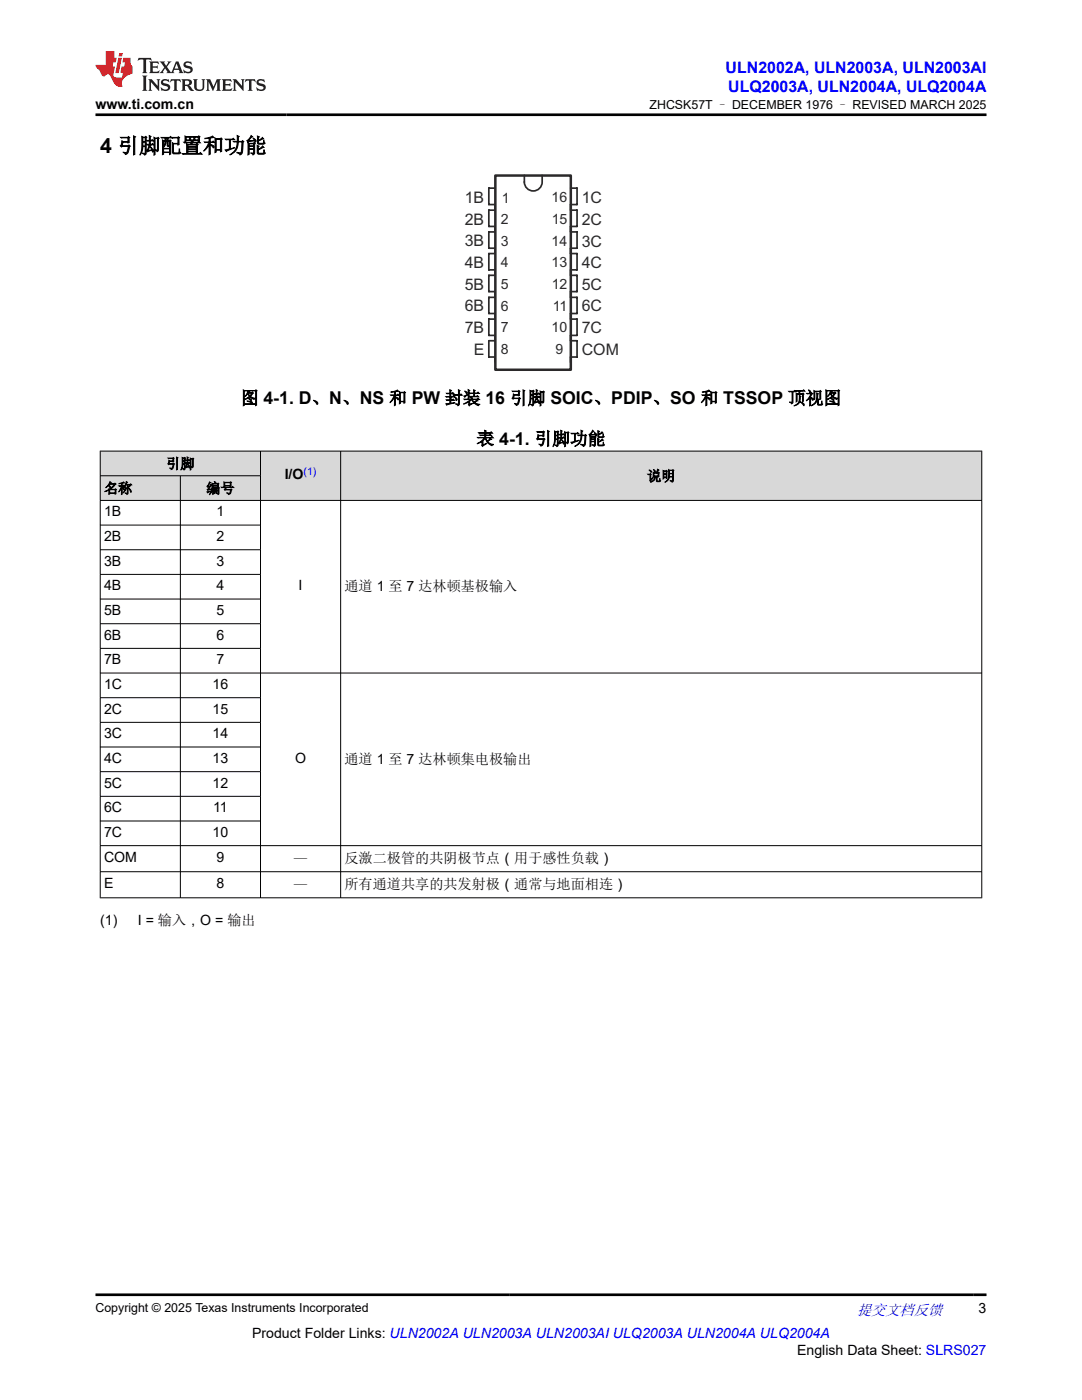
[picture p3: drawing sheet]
<svg xmlns="http://www.w3.org/2000/svg" width="216mm" height="279mm" viewBox="0 0 216 279" stroke-linecap="round" stroke-linejoin="round" font-family="sans-serif">
<defs><g id="words">
<text font-size="4.2" x="20" y="30.5">4 引脚配置和功能</text>
<g font-size="3.5">
<text x="48.1" y="80.6">图 4-1. D、N、NS 和 PW 封装 16 引脚 SOIC、PDIP、SO 和 TSSOP 顶视图</text>
<text x="95.1" y="88.8">表 4-1. 引脚功能</text>
</g>
<g font-size="3.2" fill="#00f">
<text x="144.8" y="14.5">ULN2002A, ULN2003A, ULN2003AI</text>
<text x="145.3" y="18.3">ULQ2003A, ULN2004A, ULQ2004A</text>
</g>
<g font-size="3.2" fill="#2b292a">
<text x="92.7" y="40.6">1B</text>
<text x="116.1" y="40.6">1C</text>
<text x="92.7" y="44.9">2B</text>
<text x="116.1" y="44.9">2C</text>
<text x="92.7" y="49.1">3B</text>
<text x="92.7" y="53.5">4B</text>
<text x="116.1" y="49.2">3C</text>
<text x="116.1" y="53.5">4C</text>
<text x="92.7" y="57.8">5B</text>
<text x="116.1" y="57.8">5C</text>
<text x="92.7" y="62.1">6B</text>
<text x="116.1" y="62.1">6C</text>
<text x="92.7" y="66.5">7B</text>
<text x="94.5" y="70.8">E</text>
<text x="116.1" y="66.5">7C</text>
<text x="116.1" y="70.8">COM</text>
</g>
<text font-size="3" fill="#00f" x="171" y="262.4">提交文档反馈</text>
<g font-size="2.8">
<text x="19" y="21.7">www.ti.com.cn</text>
<text x="33.2" y="93.5">引脚</text>
<text x="56.8" y="95.7">I/O</text>
<text x="129.1" y="96">说明</text>
<text x="20.8" y="98.4">名称</text>
<text x="41.2" y="98.4">编号</text>
<text x="20.8" y="103.1">1B</text>
<text x="20.8" y="108">2B</text>
<text x="43.2" y="103.1">1</text>
<text x="43.2" y="108">2</text>
<text x="20.8" y="112.9">3B</text>
<text x="43.2" y="112.9">3</text>
<text x="20.8" y="117.8">4B</text>
<text x="43.2" y="117.8">4</text>
<text x="59.6" y="117.8">I</text>
<text x="68.7" y="118">通道 1 至 7 达林顿基极输入</text>
<text x="20.8" y="122.7">5B</text>
<text x="43.2" y="122.7">5</text>
<text x="20.8" y="127.7">6B</text>
<text x="43.2" y="127.7">6</text>
<text x="20.8" y="132.6">7B</text>
<text x="20.8" y="137.5">1C</text>
<text x="42.4" y="137.5">16</text>
<text x="43.2" y="132.6">7</text>
<text x="20.8" y="142.4">2C</text>
<text x="42.4" y="142.4">15</text>
<text x="20.8" y="147.4">3C</text>
<text x="42.4" y="147.4">14</text>
<text x="20.8" y="152.3">4C</text>
<text x="42.4" y="152.3">13</text>
<text x="58.9" y="152.3">O</text>
<text x="68.7" y="152.4">通道 1 至 7 达林顿集电极输出</text>
<text x="20.8" y="157.2">5C</text>
<text x="42.4" y="157.2">12</text>
<text x="20.8" y="162.1">6C</text>
<text x="20.8" y="167">7C</text>
<text x="42.4" y="167">10</text>
<text x="42.5" y="162.1">11</text>
<text x="20.8" y="172.1">COM</text>
<text x="43.2" y="172.1">9</text>
<text x="58.6" y="172.4">—</text>
<text x="68.7" y="172.2">反激二极管的共阴极节点（用于感性负载）</text>
<text x="20.8" y="177.3">E</text>
<text x="43.2" y="177.3">8</text>
<text x="58.6" y="177.6">—</text>
<text x="68.7" y="177.4">所有通道共享的共发射极（通常与地面相连）</text>
<text x="20" y="184.5">(1)</text>
<text x="27.5" y="184.5">I = 输入，O = 输出</text>
<text x="195.3" y="262.1">3</text>
<text x="50.3" y="266.9">Product Folder Links: ULN2002A ULN2003A ULN2003AI ULQ2003A ULN2004A ULQ2004A</text>
<text x="159" y="270.3">English Data Sheet: SLRS027</text>
</g>
<g font-size="2.8" fill="#2b292a">
<text x="100.1" y="40.4">1</text>
<text x="110.1" y="40.4">16</text>
<text x="99.9" y="44.7">2</text>
<text x="110.1" y="44.7">15</text>
<text x="99.9" y="53.4">4</text>
<text x="99.9" y="49">3</text>
<text x="110.1" y="49.1">14</text>
<text x="110.1" y="53.4">13</text>
<text x="99.9" y="57.6">5</text>
<text x="110.1" y="57.7">12</text>
<text x="99.9" y="62">6</text>
<text x="110.3" y="62">11</text>
<text x="99.9" y="66.3">7</text>
<text x="99.9" y="70.6">8</text>
<text x="110.1" y="66.3">10</text>
<text x="110.9" y="70.6">9</text>
</g>
<g font-size="2.5">
<text x="129.6" y="21.8">ZHCSK57T – DECEMBER 1976 – REVISED MARCH 2025</text>
<text x="19" y="261.8">Copyright © 2025 Texas Instruments Incorporated</text>
</g>
<text font-size="2.1" fill="#00f" x="60.6" y="94.7">(1)</text>
</g></defs>
<path d="M98.8 37.5h-1.3v3.3h1.3v1.1h-1.3v3.3h1.3v1.1h-1.3v3.2h1.3v1.1h-1.3v3.3h1.3v1h-1.3v3.3h1.3v1.1h-1.3v3.3h1.3v1.1h-1.3v3.2h1.3v1.1h-1.3v3.3h1.3v1M104.6 35a2.59 2.59 0 0 0 .9 2.9 1.78 1.78 0 0 0 2.7-1.6v-1.3M113.8 37.5h1.3v3.3h-1.3v1.1h1.3v3.3h-1.3v1.1h1.3v3.2h-1.3v1.1h1.3v3.3h-1.3v1h1.3v3.3h-1.3v1.1h1.3v3.3h-1.3v1.1h1.3v3.2h-1.3v1.1h1.3v3.3h-1.3v1" fill="none" stroke="#2b292a" stroke-width=".34"/>
<path d="M98.8 35h15.1v38.8h-15.1z" fill="none" stroke="#2b292a" stroke-width=".5"/>
<g fill="#d8d8d8">
<path d="M20 90h175.9v4.9h-175.9z" fill-rule="evenodd"/>
<path d="M20.1 90.1h31.8v4.8h-31.8z" fill-rule="evenodd"/>
<path d="M52 90.1h15.9v9.7h-15.9z" fill-rule="evenodd"/>
<path d="M68 90.1h127.8v9.7h-127.8z" fill-rule="evenodd"/>
<path d="M20.1 95h15.8v4.8h-15.8z" fill-rule="evenodd"/>
<path d="M36.1 95h15.8v4.8h-15.8z" fill-rule="evenodd"/>
</g>
<g fill="none" stroke="#000" stroke-width=".2">
<path d="M19.9 90h176.1M19.9 94.9h32.1M20 90v89.2M36 94.9v84.3M52 90v89.2M68 90v89.2M195.9 90v89.2M196 99.9h-176.1M19.9 104.8h32.1M19.9 109.7h32.1M19.9 114.6h32.1M19.9 119.6h32.1"/>
<path d="M19.9 124.5h32.1M19.9 129.4h32.1M19.9 139.2h32.1M196 134.3h-176.1M19.9 144.2h32.1M19.9 149.1h32.1M19.9 154h32.1M19.9 158.9h32.1M19.9 168.8h176.1M19.9 163.8h32.1M19.9 174h176.1M19.9 179.2h176.1"/>
</g>
<path d="M27.7 11.6l-.2 .5 .5-.2h.6v.1v2.2l-.2 .4h1l-.2-.4v-2.2v-.1h.5l.5 .2-.1-.5zM29.8 12.3l.2 .4v1.5l-.2 .4h1.9l.1-.6a1.08 1.08 0 0 1-1.3 .2v-.7h.6l.4 .2v-.7l-.4 .2h-.6v-.5l.2-.2a1 1 0 0 1 1 .3l-.1-.5zM31.8 12.3l1 1.1-1 1.2h.9l-.2-.2 .4-.8 .5 .8-.2 .2h1.6l-.2-.2 .1-.5h1l.1 .5-.1 .2h.9l-.2-.3-.8-2h-.5l-1 2.2-.8-1.1 .9-1.1h-.8l.2 .2-.5 .6-.3-.6 .1-.2zM35.2 12.7l.4 1h-.8zM36.8 12.4a.65 .65 0 0 0-.2 .7 .65 .65 0 0 0 .6 .5l.7 .1 .1 .3a.79 .79 0 0 1-.7 .4 .79 .79 0 0 1-.7-.5l.1 .7 .2-.1a.93 .93 0 0 0 1.1 .1 .93 .93 0 0 0 .4-1 1.46 1.46 0 0 0-1.2-.6l-.1-.3a1.09 1.09 0 0 1 1.2 .2l-.2-.6-.1 .1-.6-.2zM28.4 15.1l.2 .4v2.2l-.2 .4h1l-.2-.4v-2.2l.2-.4zM29.6 15.8l.2 .4v1.5l-.2 .4h.8l-.3-.4v-1.3l1.7 1.8v-2l.2-.4h-.8l.2 .2 .1 1.1-1.2-1.3zM32.3 15.9a.65 .65 0 0 0-.2 .8 .65 .65 0 0 0 .7 .4l.6 .2 .1 .2a.79 .79 0 0 1-.7 .4 .79 .79 0 0 1-.7-.5l.1 .7 .2-.1a.93 .93 0 0 0 1.1 .1 .93 .93 0 0 0 .4-.9 1.46 1.46 0 0 0-1.2-.6l-.1-.4a1.09 1.09 0 0 1 1.2 .2l-.2-.6-.1 .1-.6-.1zM34.1 15.8l-.1 .6a.63 .63 0 0 1 .7-.3l.1 1.6-.3 .4h1l-.2-.4v-1.6a.66 .66 0 0 1 .8 .3l-.1-.6zM36.2 15.8l.2 .4v1.5l-.2 .4h.9l-.2-.2v-.7h.5l.1 .2a.79 .79 0 0 0 1.2 .6l-1-.9a.61 .61 0 0 0 .6-.6 .61 .61 0 0 0-.5-.7zM36.9 16.1h.2a.47 .47 0 0 1 .5 .1 .47 .47 0 0 1 .1 .5l-.2 .1-.6 .1zM38.5 15.8l.2 .2a2.27 2.27 0 0 0 .4 2 1.04 1.04 0 0 0 1.7-.7v-1.3l.2-.2h-.8l.2 .4v1.1a.6 .6 0 0 1-.6 .6 .6 .6 0 0 1-.6-.6v-1.1l.3-.4zM41.1 15.8l.2 .4v1.5l-.2 .4h.7l-.2-.4v-1.4l.9 1.9 .8-1.9v1.4l-.2 .4h1l-.3-.4v-1.5l.3-.4h-.8l-.7 1.5-.7-1.5zM44.3 15.8l.2 .4v1.5l-.2 .4h1.9l.1-.6a1.09 1.09 0 0 1-1.3 .2v-.7h.6l.4 .2v-.6l-.4 .2h-.6v-.6l.2-.1a1.01 1.01 0 0 1 1 .3l-.1-.6zM46.4 15.8l.3 .4v1.5l-.3 .4h.8l-.2-.4v-1.3l1.6 1.8v-2l.2-.4h-.7l.2 .2v1.1l-1.2-1.3zM49 15.8l-.1 .6a.63 .63 0 0 1 .8-.3v1.6l-.3 .4h1l-.2-.4v-1.6a.66 .66 0 0 1 .8 .3l-.1-.6zM51.4 15.9a.65 .65 0 0 0-.2 .8 .65 .65 0 0 0 .6 .4l.6 .2 .2 .2a.79 .79 0 0 1-.8 .4 .79 .79 0 0 1-.6-.5l.1 .7 .2-.1a.93 .93 0 0 0 1 .1 .93 .93 0 0 0 .5-.9 1.46 1.46 0 0 0-1.3-.6l-.1-.4a1.09 1.09 0 0 1 1.3 .2l-.2-.6-.2 .1-.5-.1z" fill="#231f20"/>
<path d="M21.1 10.2v2.8h-2.1l.1 .3 .9 1a.95 .95 0 0 0 .9 .9 .59 .59 0 0 1 .6-.4 .59 .59 0 0 1 .5 .4l.4 .7a1.59 1.59 0 0 0 2.1 1.4 1.61 1.61 0 0 1 1-2.3l1-.3-.1-1.5a1.59 1.59 0 0 1-.4-1.7h-1.4l-.2 .9h.5l-.1 .9h-.5l-.2 1v.2l.4 .1-.2 .9h-.6a.73 .73 0 0 1-1.1-.7l.3-1.5h-.5l.2-.9h.5l.2-.9h-.5v-1.3zM23.6 11.5l-.6 3.1h.7l.6-3.1zM23.8 10.6l-.1 .6h.7l.1-.6z" fill="#ed1c24"/>
<path d="M19 22.9h177.8M19 258.4h177.8" fill="none" stroke="#000" stroke-width=".53"/>
<use href="#words"/>
</svg>
